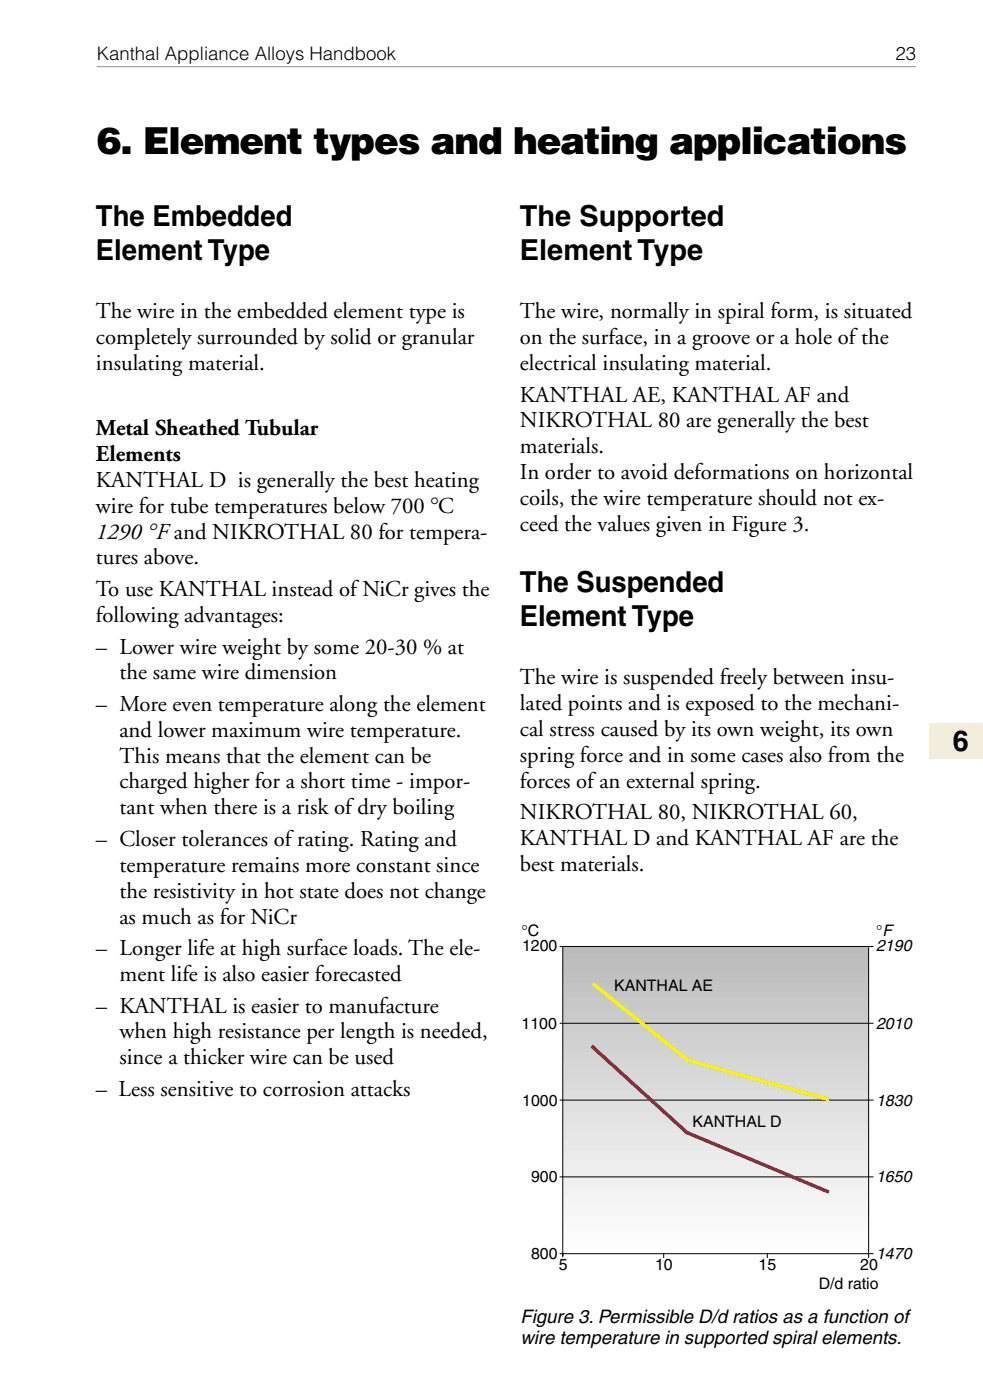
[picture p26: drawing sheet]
<svg xmlns="http://www.w3.org/2000/svg" width="168mm" height="239mm" viewBox="0 0 168 239" stroke-linecap="round" stroke-linejoin="round" font-family="sans-serif">
<defs><g id="words">
<text font-size="6.3" x="16.5" y="26.3">6. Element types and heating applications</text>
<g font-size="4.9">
<text x="16.4" y="38.5">The Embedded</text>
<text x="88.8" y="38.6">The Supported</text>
<text x="16.4" y="44.5">Element Type</text>
<text x="88.8" y="44.5">Element Type</text>
<text x="88.8" y="101.1">The Suspended</text>
<text x="88.8" y="107">Element Type</text>
<text x="162.8" y="128.3">6</text>
</g>
<g font-size="3.9">
<text x="16.4" y="54.4">The wire in the embedded element type is</text>
<text x="16.4" y="58.8">completely surrounded by solid or granular</text>
<text x="88.8" y="54.4">The wire, normally in spiral form, is situated</text>
<text x="88.8" y="58.8">on the surface, in a groove or a hole of the</text>
<text x="16.4" y="63.2">insulating material.</text>
<text x="88.8" y="63.2">electrical insulating material.</text>
<text x="88.8" y="68.6">KANTHAL AE, KANTHAL AF and</text>
<text x="16.4" y="74.4">Metal Sheathed Tubular</text>
<text x="88.8" y="73">NIKROTHAL 80 are generally the best</text>
<text x="88.8" y="77.5">materials.</text>
<text x="16.4" y="78.8">Elements</text>
<text x="16.4" y="83.2">KANTHAL D is generally the best heating</text>
<text x="88.8" y="81.9">In order to avoid deformations on horizontal</text>
<text x="16.4" y="87.6">wire for tube temperatures below 700 °C</text>
<text x="88.8" y="86.3">coils, the wire temperature should not ex-</text>
<text x="16.4" y="92">1290 °Fand NIKROTHAL 80 for tempera-</text>
<text x="88.8" y="90.7">ceed the values given in Figure 3.</text>
<text x="16.4" y="96.4">tures above.</text>
<text x="16.4" y="101.9">To use KANTHAL instead of NiCr gives the</text>
<text x="16.4" y="106.3">following advantages:</text>
<text x="16.4" y="111.7">– Lower wire weight by some 20-30 % at</text>
<text x="20.4" y="116.1">the same wire dimension</text>
<text x="88.8" y="116.9">The wire is suspended freely between insu-</text>
<text x="16.4" y="121.5">– More even temperature along the element</text>
<text x="20.4" y="125.9">and lower maximum wire temperature.</text>
<text x="88.8" y="121.4">lated points and is exposed to the mechani-</text>
<text x="88.8" y="125.8">cal stress caused by its own weight, its own</text>
<text x="20.4" y="130.3">This means that the element can be</text>
<text x="88.8" y="130.2">spring force and in some cases also from the</text>
<text x="20.4" y="134.7">charged higher for a short time - impor-</text>
<text x="88.8" y="134.6">forces of an external spring.</text>
<text x="20.4" y="139.2">tant when there is a risk of dry boiling</text>
<text x="88.8" y="140">NIKROTHAL 80, NIKROTHAL 60,</text>
<text x="16.4" y="144.5">– Closer tolerances of rating. Rating and</text>
<text x="20.4" y="149">temperature remains more constant since</text>
<text x="88.8" y="144.4">KANTHAL D and KANTHAL AF are the</text>
<text x="88.8" y="148.8">best materials.</text>
<text x="20.4" y="153.4">the resistivity in hot state does not change</text>
<text x="20.4" y="157.8">as much as for NiCr</text>
<text x="16.4" y="163.2">– Longer life at high surface loads. The ele-</text>
<text x="20.4" y="167.6">ment life is also easier forecasted</text>
<text x="16.4" y="173">– KANTHAL is easier to manufacture</text>
<text x="20.4" y="177.4">when high resistance per length is needed,</text>
<text x="20.4" y="181.8">since a thicker wire can be used</text>
<text x="16.4" y="187.2">– Less sensitive to corrosion attacks</text>
</g>
<g font-size="3.2">
<text x="16.5" y="10.2">Kanthal Appliance Alloys Handbook</text>
<text x="153" y="10.2">23</text>
<text x="88.9" y="226">Figure 3. Permissible D/d ratios as a function of</text>
<text x="88.9" y="229.5">wire temperature in supported spiral elements.</text>
</g>
<g font-size="2.8">
<text x="149.7" y="162.6">2190</text>
<text x="149.7" y="175.8">2010</text>
<text x="149.7" y="189">1830</text>
<text x="149.7" y="201.9">1650</text>
<text x="149.7" y="215.1">1470</text>
</g>
<g font-size="2.7">
<text x="89.1" y="159.9">°C</text>
<text x="149.7" y="159.9">°F</text>
<text x="89.2" y="162.6">1200</text>
<text x="104.9" y="169.2">KANTHAL AE</text>
<text x="89.1" y="175.8">1100</text>
<text x="89.2" y="189">1000</text>
<text x="118.3" y="192.6">KANTHAL D</text>
<text x="90.7" y="201.9">900</text>
<text x="90.7" y="215.1">800</text>
<text x="95.4" y="217">5</text>
<text x="111.9" y="217">10</text>
<text x="129.6" y="217">15</text>
<text x="139.9" y="220.3">D/d ratio</text>
<text x="146.9" y="217">20</text>
</g>
</g></defs>
<path d="M16.5 11.4h140" fill="none" stroke="#8f8f8f" stroke-width=".17"/>
<path d="M158.7 123.6h9.3v6h-9.3z" fill-rule="evenodd" fill="#feefce"/>
<path d="M96.3 161.7h52.1v.5h-52.1z" fill="#bababa"/>
<path d="M96.3 162.2h52.1v.6h-52.1z" fill="#bbb"/>
<g fill="#bcbcbc">
<path d="M96.3 162.8h52.1v.5h-52.1z"/>
<path d="M96.3 163.3h52.1v.5h-52.1z"/>
</g>
<path d="M96.3 163.8h52.1v.5h-52.1z" fill="#bdbdbd"/>
<g fill="#bebebe">
<path d="M96.3 164.3h52.1v.5h-52.1z"/>
<path d="M96.3 164.8h52.1v.5h-52.1z"/>
<path d="M96.3 165.3h52.1v.5h-52.1z"/>
</g>
<path d="M96.3 165.8h52.1v.6h-52.1z" fill="#c0c0c0"/>
<g fill="#c1c1c1">
<path d="M96.3 166.4h52.1v.5h-52.1z"/>
<path d="M96.3 166.9h52.1v.5h-52.1z"/>
</g>
<path d="M96.3 167.4h52.1v.5h-52.1z" fill="#c2c2c2"/>
<path d="M96.3 167.9h52.1v.5h-52.1z" fill="#c3c3c3"/>
<g fill="#c4c4c4">
<path d="M96.3 168.4h52.1v.5h-52.1z"/>
<path d="M96.3 168.9h52.1v.5h-52.1z"/>
</g>
<path d="M96.3 169.4h52.1v.5h-52.1z" fill="#c5c5c5"/>
<path d="M96.3 170h52.1v.5h-52.1z" fill="#c6c6c6"/>
<g fill="#c7c7c7">
<path d="M96.3 170.5h52.1v.5h-52.1z"/>
<path d="M96.3 171h52.1v.5h-52.1z"/>
</g>
<g fill="#c8c8c8">
<path d="M96.3 171.5h52.1v.5h-52.1z"/>
<path d="M96.3 172h52.1v.5h-52.1z"/>
</g>
<g fill="#cacaca">
<path d="M96.3 172.5h52.1v.5h-52.1z"/>
<path d="M96.3 173h52.1v.5h-52.1z"/>
</g>
<path d="M96.3 173.5h52.1v.6h-52.1z" fill="#cbcbcb"/>
<path d="M96.3 174.1h52.1v.5h-52.1z" fill="#ccc"/>
<g fill="#cdcdcd">
<path d="M96.3 174.6h52.1v.5h-52.1z"/>
<path d="M96.3 175.1h52.1v.5h-52.1z"/>
</g>
<path d="M96.3 175.6h52.1v.5h-52.1z" fill="#cecece"/>
<g fill="#cfcfcf">
<path d="M96.3 176.1h52.1v.5h-52.1z"/>
<path d="M96.3 176.6h52.1v.5h-52.1z"/>
</g>
<path d="M96.3 177.1h52.1v.5h-52.1z" fill="#d0d0d0"/>
<g fill="#d1d1d1">
<path d="M96.3 177.7h52.1v.5h-52.1z"/>
<path d="M96.3 178.2h52.1v.5h-52.1z"/>
</g>
<path d="M96.3 178.7h52.1v.5h-52.1z" fill="#d2d2d2"/>
<path d="M96.3 179.2h52.1v.5h-52.1z" fill="#d3d3d3"/>
<g fill="#d4d4d4">
<path d="M96.3 179.7h52.1v.5h-52.1z"/>
<path d="M96.3 180.2h52.1v.5h-52.1z"/>
</g>
<path d="M96.3 180.7h52.1v.5h-52.1z" fill="#d5d5d5"/>
<g fill="#d6d6d6">
<path d="M96.3 181.2h52.1v.6h-52.1z"/>
<path d="M96.3 181.8h52.1v.5h-52.1z"/>
</g>
<g fill="#d7d7d7">
<path d="M96.3 182.3h52.1v.5h-52.1z"/>
<path d="M96.3 182.8h52.1v.5h-52.1z"/>
</g>
<g fill="#d8d8d8">
<path d="M96.3 183.3h52.1v.5h-52.1z"/>
<path d="M96.3 183.8h52.1v.5h-52.1z"/>
</g>
<path d="M96.3 184.3h52.1v.5h-52.1z" fill="#dadada"/>
<g fill="#dbdbdb">
<path d="M96.3 184.8h52.1v.5h-52.1z"/>
<path d="M96.3 185.4h52.1v.5h-52.1z"/>
</g>
<path d="M96.3 185.9h52.1v.5h-52.1z" fill="#dcdcdc"/>
<g fill="#ddd">
<path d="M96.3 186.4h52.1v.5h-52.1z"/>
<path d="M96.3 186.9h52.1v.5h-52.1z"/>
</g>
<path d="M96.3 187.4h52.1v.5h-52.1z" fill="#dedede"/>
<path d="M96.3 187.9h52.1v.5h-52.1z" fill="#dfdfdf"/>
<g fill="#e0e0e0">
<path d="M96.3 188.4h52.1v.5h-52.1z"/>
<path d="M96.3 188.9h52.1v.6h-52.1z"/>
<path d="M96.3 189.5h52.1v.5h-52.1z"/>
</g>
<path d="M96.3 190h52.1v.5h-52.1z" fill="#e2e2e2"/>
<g fill="#e3e3e3">
<path d="M96.3 190.5h52.1v.5h-52.1z"/>
<path d="M96.3 191h52.1v.5h-52.1z"/>
</g>
<path d="M96.3 191.5h52.1v.5h-52.1z" fill="#e4e4e4"/>
<g fill="#e5e5e5">
<path d="M96.3 192h52.1v.5h-52.1z"/>
<path d="M96.3 192.5h52.1v.5h-52.1z"/>
</g>
<path d="M96.3 193.1h52.1v.5h-52.1z" fill="#e6e6e6"/>
<g fill="#e7e7e7">
<path d="M96.3 193.6h52.1v.5h-52.1z"/>
<path d="M96.3 194.1h52.1v.5h-52.1z"/>
</g>
<path d="M96.3 194.6h52.1v.5h-52.1z" fill="#e8e8e8"/>
<g fill="#e9e9e9">
<path d="M96.3 195.1h52.1v.5h-52.1z"/>
<path d="M96.3 195.6h52.1v.5h-52.1z"/>
</g>
<path d="M96.3 196.1h52.1v.5h-52.1z" fill="#eaeaea"/>
<g fill="#ebebeb">
<path d="M96.3 196.6h52.1v.6h-52.1z"/>
<path d="M96.3 197.2h52.1v.5h-52.1z"/>
</g>
<path d="M96.3 197.7h52.1v.5h-52.1z" fill="#ececec"/>
<g fill="#ededed">
<path d="M96.3 198.2h52.1v.5h-52.1z"/>
<path d="M96.3 198.7h52.1v.5h-52.1z"/>
</g>
<g fill="#eee">
<path d="M96.3 199.2h52.1v.5h-52.1z"/>
<path d="M96.3 199.7h52.1v.5h-52.1z"/>
<path d="M96.3 200.2h52.1v.5h-52.1z"/>
</g>
<path d="M96.3 200.8h52.1v.5h-52.1z" fill="#efefef"/>
<g fill="#f0f0f0">
<path d="M96.3 201.3h52.1v.5h-52.1z"/>
<path d="M96.3 201.8h52.1v.5h-52.1z"/>
</g>
<path d="M96.3 202.3h52.1v.5h-52.1z" fill="#f1f1f1"/>
<g fill="#f2f2f2">
<path d="M96.3 202.8h52.1v.5h-52.1z"/>
<path d="M96.3 203.3h52.1v.5h-52.1z"/>
</g>
<path d="M96.3 203.8h52.1v.5h-52.1z" fill="#f3f3f3"/>
<g fill="#f4f4f4">
<path d="M96.3 204.3h52.1v.6h-52.1z"/>
<path d="M96.3 204.9h52.1v.5h-52.1z"/>
</g>
<g fill="#f6f6f6">
<path d="M96.3 205.4h52.1v.5h-52.1z"/>
<path d="M96.3 205.9h52.1v.5h-52.1z"/>
<path d="M96.3 206.4h52.1v.5h-52.1z"/>
</g>
<g fill="#f7f7f7">
<path d="M96.3 206.9h52.1v.5h-52.1z"/>
<path d="M96.3 207.4h52.1v.5h-52.1z"/>
</g>
<path d="M96.3 207.9h52.1v.5h-52.1z" fill="#f8f8f8"/>
<g fill="#f9f9f9">
<path d="M96.3 208.5h52.1v.5h-52.1z"/>
<path d="M96.3 209h52.1v.5h-52.1z"/>
</g>
<path d="M96.3 209.5h52.1v.5h-52.1z" fill="#fafafa"/>
<g fill="#fbfbfb">
<path d="M96.3 210h52.1v.5h-52.1z"/>
<path d="M96.3 210.5h52.1v.5h-52.1z"/>
</g>
<g fill="#fcfcfc">
<path d="M96.3 211h52.1v.5h-52.1z"/>
<path d="M96.3 211.5h52.1v.5h-52.1z"/>
</g>
<path d="M96.3 212h52.1v.6h-52.1z" fill="#fdfdfd"/>
<g fill="#fefefe">
<path d="M96.3 212.6h52.1v.5h-52.1z"/>
<path d="M96.3 213.1h52.1v.5h-52.1z"/>
</g>
<path d="M96.3 213.6h52.1v.5h-52.1z" fill="#fff"/>
<path d="M95.6 161.7h53.6M95.6 174.8h53.6M96.1 161.6v53.2M148.4 161.8v53.1M95.6 187.9h53.6M95.6 201.1h53.6M95.6 214.2h53.6M113.4 214.2v.7M131.1 214.2v.7" fill="none" stroke="#000" stroke-width=".17"/>
<path d="M101.3 168l16.2 13.1 24.1 6.8" fill="none" stroke="#f8f400" stroke-width=".6"/>
<path d="M101.1 178.7l16.3 14.8 24.2 10.2" fill="none" stroke="#df0023" stroke-width=".6"/>
<use href="#words"/>
</svg>
